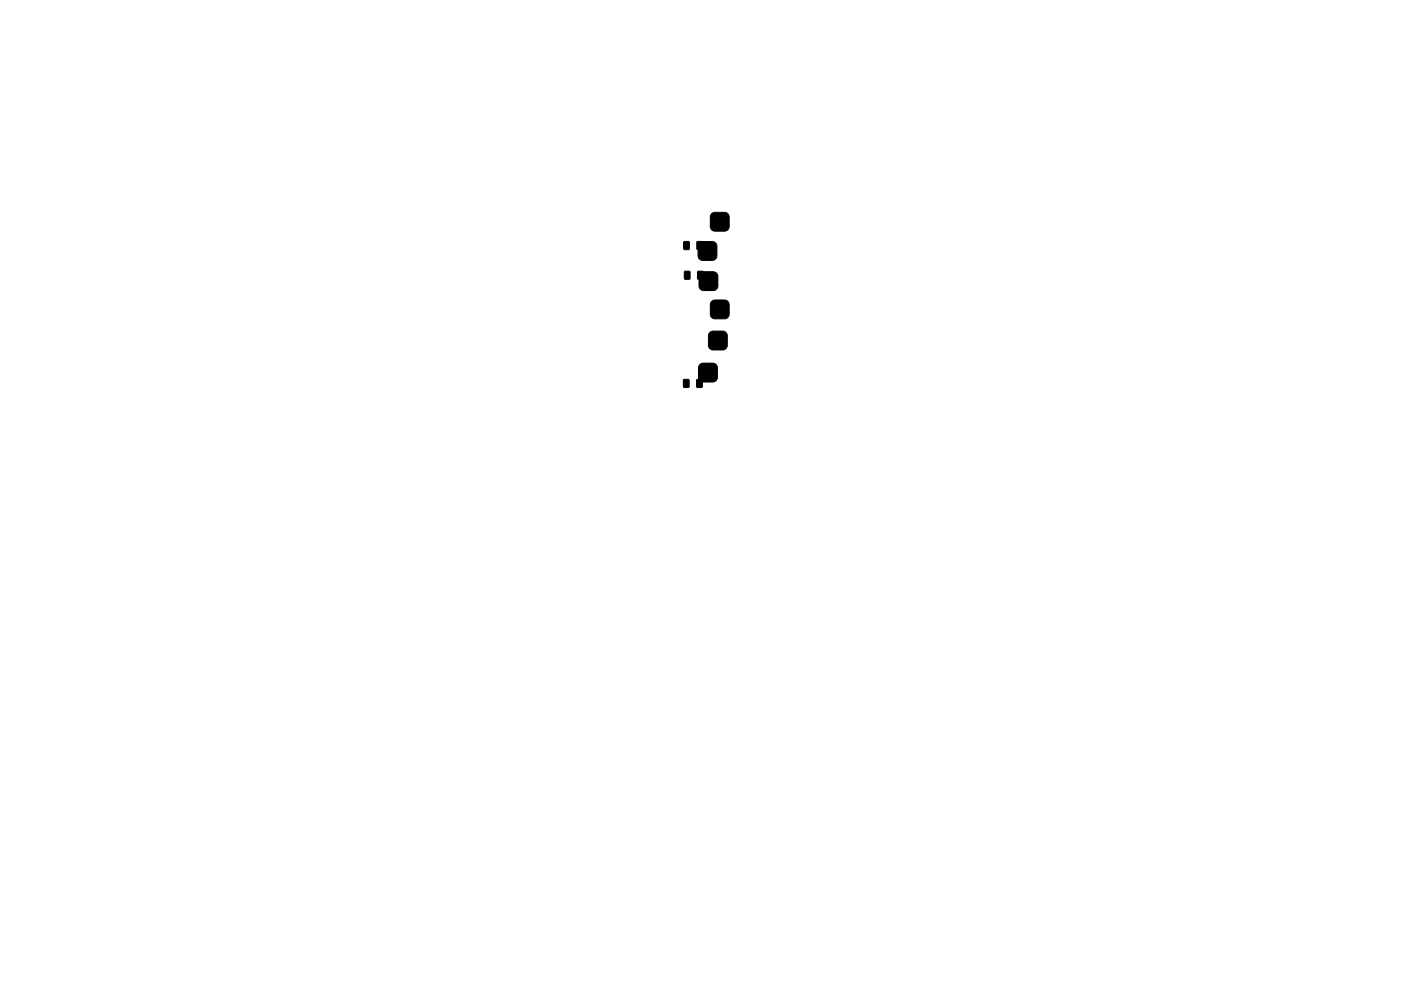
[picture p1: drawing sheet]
<svg xmlns="http://www.w3.org/2000/svg" width="297mm" height="210mm" viewBox="0 0 297 210" stroke-linecap="round" stroke-linejoin="round" font-family="sans-serif">
<path d="M145 51.3h1.1v1.6h-1.1zM145.1 57.6h1.2l-.1 1.6h-1.1zM147.8 51.3h1.1v1.6h-1.1zM147.9 57.6h1.2l-.1 1.6h-1.1zM148.3 51.5l.6-.2 2.1-.1a1 1 0 0 1 1 1v2a1 1 0 0 1-1 1h-2a1 1 0 0 1-1-1v-2zM148.5 57.9l.6-.2 2.1-.1a1 1 0 0 1 1 1v2a1 1 0 0 1-1 1h-2a1 1 0 0 1-1-1v-2zM150.9 45.3l.6-.2 2.1-.1a1 1 0 0 1 1 1v2a1 1 0 0 1-1 1h-2a1 1 0 0 1-1-1v-2zM148.4 77.3l.6-.2 2.1-.1a1 1 0 0 1 1 1v2a1 1 0 0 1-1 1h-2a1 1 0 0 1-1-1v-2zM150.5 70.5l.6-.2 2.1-.1a1 1 0 0 1 1 1v2a1 1 0 0 1-1 1h-2a1 1 0 0 1-1-1v-2zM150.9 63.9l.6-.2 2.1-.1a1 1 0 0 1 1 1v2a1 1 0 0 1-1 1h-2a1 1 0 0 1-1-1v-2zM144.9 80.5l1.2 .1-.1 1.6-1.1-.1zM147.7 80.5l1.2 .1-.1 1.6-1.1-.1z" fill="#000" stroke="#000" stroke-width=".21"/>
</svg>
